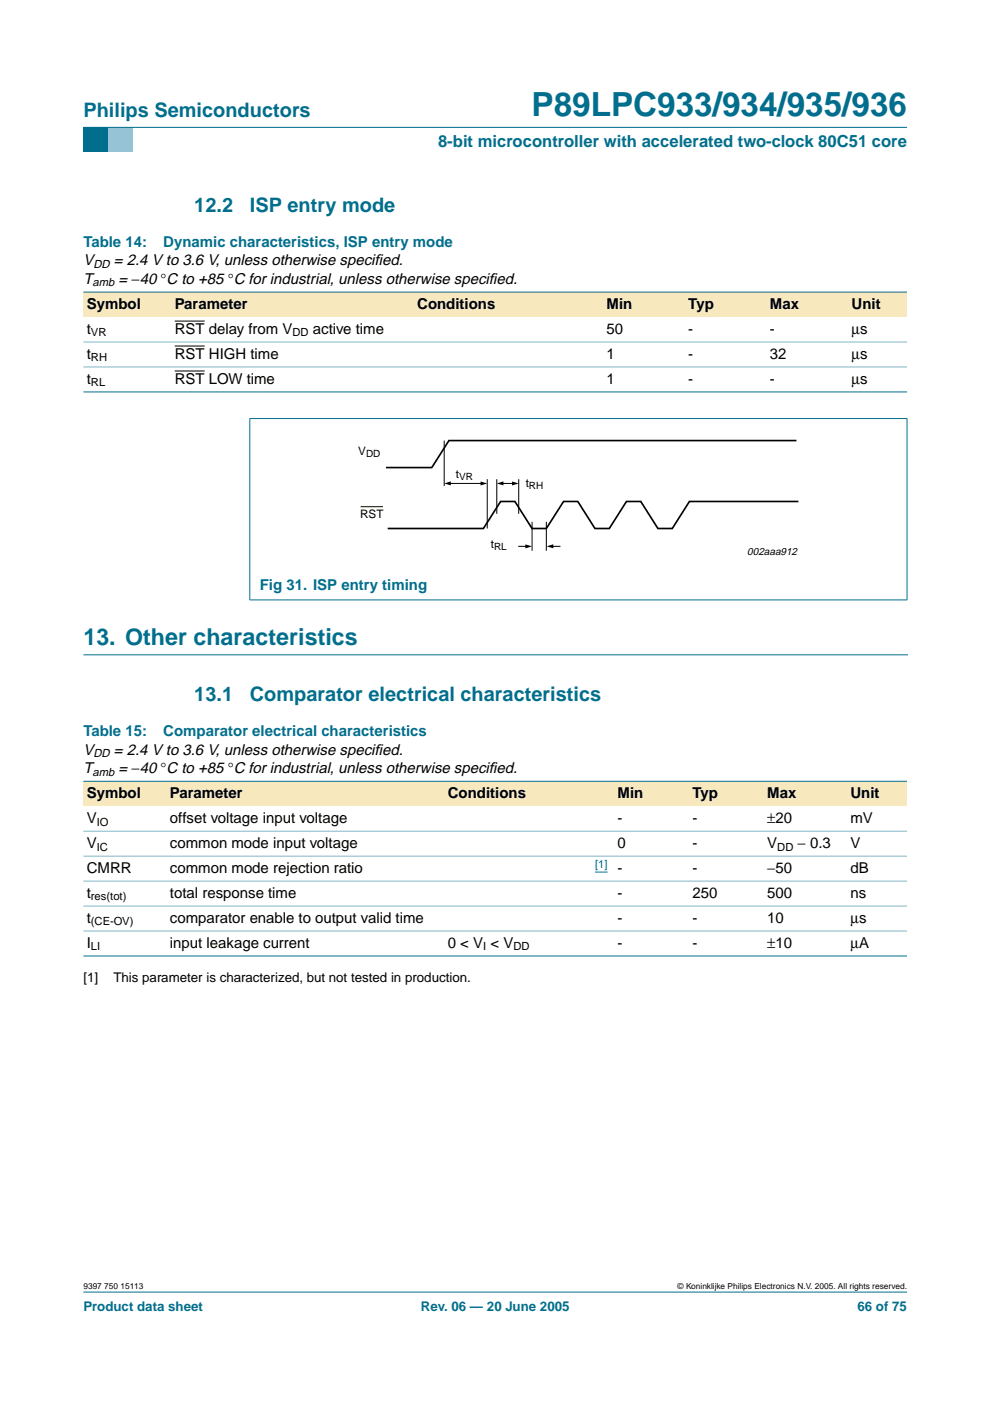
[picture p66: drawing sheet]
<svg xmlns="http://www.w3.org/2000/svg" width="210mm" height="297mm" viewBox="0 0 210 297" stroke-linecap="round" stroke-linejoin="round" font-family="sans-serif">
<defs><g id="words">
<text font-size="7.1" fill="#006e8c" x="112.7" y="24.7">P89LPC933/934/935/936</text>
<text font-size="4.9" fill="#006e8c" x="17.7" y="136.8">13. Other characteristics</text>
<g font-size="4.2" fill="#006e8c">
<text x="17.7" y="24.9">Philips Semiconductors</text>
<text x="41.2" y="45">12.2</text>
<text x="53" y="45">ISP entry mode</text>
<text x="41.2" y="148.7">13.1</text>
<text x="53" y="148.7">Comparator electrical characteristics</text>
</g>
<text font-size="3.5" fill="#006e8c" x="92.9" y="31.1">8-bit microcontroller with accelerated two-clock 80C51 core</text>
<g font-size="3.2" fill="#006e8c">
<text x="17.7" y="52.4">Table 14:</text>
<text x="34.6" y="52.4">Dynamic characteristics, ISP entry mode</text>
<text x="55.1" y="125.1">Fig 31. ISP entry timing</text>
<text x="17.7" y="156.1">Table 15:</text>
<text x="34.6" y="156.1">Comparator electrical characteristics</text>
</g>
<g font-size="3.2">
<text x="17.7" y="56.3">V</text>
<text x="24.1" y="56.3">= 2.4 V to 3.6 V, unless otherwise specif</text>
<text x="79.4" y="56.3">ied.</text>
<text x="17.7" y="60.2">T</text>
<text x="18.4" y="65.5">Symbol</text>
<text x="25.1" y="60.2">= −40 °C to +85 °C for industrial, unless otherwise specif</text>
<text x="37.1" y="65.5">Parameter</text>
<text x="88.5" y="65.5">Conditions</text>
<text x="103.7" y="60.2">ied.</text>
<text x="128.6" y="65.5">Min</text>
<text x="145.9" y="65.5">Typ</text>
<text x="163.2" y="65.5">Max</text>
<text x="180.6" y="65.5">Unit</text>
<text x="18.4" y="70.7">t</text>
<text x="37.1" y="70.7">RST delay from V</text>
<text x="66.3" y="70.7">active time</text>
<text x="128.6" y="70.7">50</text>
<text x="145.9" y="70.7">-</text>
<text x="163.2" y="70.7">-</text>
<text x="180.6" y="70.7">µs</text>
<text x="18.4" y="76">t</text>
<text x="37.1" y="76">RST HIGH time</text>
<text x="128.6" y="76">1</text>
<text x="145.9" y="76">-</text>
<text x="163.2" y="76">32</text>
<text x="180.6" y="76">µs</text>
<text x="18.4" y="81.3">t</text>
<text x="37.1" y="81.3">RST LOW time</text>
<text x="128.6" y="81.3">1</text>
<text x="145.9" y="81.3">-</text>
<text x="163.2" y="81.3">-</text>
<text x="180.6" y="81.3">µs</text>
<text x="17.7" y="160">V</text>
<text x="24.1" y="160">= 2.4 V to 3.6 V, unless otherwise specif</text>
<text x="79.4" y="160">ied.</text>
<text x="17.7" y="163.9">T</text>
<text x="25.1" y="163.9">= −40 °C to +85 °C for industrial, unless otherwise specif</text>
<text x="103.7" y="163.9">ied.</text>
<text x="18.4" y="169.2">Symbol</text>
<text x="36" y="169.2">Parameter</text>
<text x="94.9" y="169.2">Conditions</text>
<text x="130.9" y="169.2">Min</text>
<text x="146.8" y="169.2">Typ</text>
<text x="162.7" y="169.2">Max</text>
<text x="180.3" y="169.2">Unit</text>
<text x="18.4" y="174.5">V</text>
<text x="18.4" y="179.8">V</text>
<text x="36" y="174.5">offset voltage input voltage</text>
<text x="36" y="179.8">common mode input voltage</text>
<text x="130.9" y="174.5">-</text>
<text x="130.9" y="179.8">0</text>
<text x="146.8" y="174.5">-</text>
<text x="146.8" y="179.8">-</text>
<text x="162.7" y="174.5">±20</text>
<text x="162.7" y="179.8">V</text>
<text x="169.1" y="179.8">− 0.3</text>
<text x="180.3" y="179.8">V</text>
<text x="180.3" y="174.5">mV</text>
<text x="18.4" y="185">CMRR</text>
<text x="36" y="185">common mode rejection ratio</text>
<text x="130.9" y="185">-</text>
<text x="146.8" y="185">-</text>
<text x="162.7" y="185">−50</text>
<text x="180.3" y="185">dB</text>
<text x="18.4" y="190.3">t</text>
<text x="36" y="190.3">total response time</text>
<text x="130.9" y="190.3">-</text>
<text x="146.8" y="190.3">250</text>
<text x="162.7" y="190.3">500</text>
<text x="180.3" y="190.3">ns</text>
<text x="18.4" y="195.6">t</text>
<text x="36" y="195.6">comparator enable to output valid time</text>
<text x="130.9" y="195.6">-</text>
<text x="146.8" y="195.6">-</text>
<text x="162.7" y="195.6">10</text>
<text x="180.3" y="195.6">µs</text>
<text x="18.4" y="200.9">I</text>
<text x="36" y="200.9">input leakage current</text>
<text x="94.9" y="200.9">0 &lt; V &lt; V</text>
<text x="130.9" y="200.9">-</text>
<text x="146.8" y="200.9">-</text>
<text x="162.7" y="200.9">±10</text>
<text x="180.3" y="200.9">µA</text>
</g>
<g font-size="2.8">
<text x="17.7" y="208.1">[1]</text>
<text x="24" y="208.1">This parameter is characterized, but not tested in production.</text>
</g>
<g font-size="2.8" fill="#006e8c">
<text x="17.7" y="278">Product data sheet</text>
<text x="89.2" y="278">Rev. 06 — 20 June 2005</text>
<text x="181.8" y="278">66 of 75</text>
</g>
<g font-size="2.5">
<text x="76" y="96.5">V</text>
<text x="96.7" y="101.3">t</text>
<text x="111.5" y="103.2">t</text>
<text x="76.4" y="109.7">RST</text>
<text x="104.1" y="116.2">t</text>
</g>
<g font-size="2.4">
<text x="19.8" y="56.9">DD</text>
<text x="19.6" y="60.7">amb</text>
<text x="19.3" y="71.3">VR</text>
<text x="62" y="71.3">DD</text>
<text x="19.3" y="76.6">RH</text>
<text x="19.3" y="81.9">RL</text>
<text x="19.8" y="160.6">DD</text>
<text x="19.6" y="164.5">amb</text>
<text x="20.5" y="175">IO</text>
<text x="20.5" y="180.3">IC</text>
<text x="164.8" y="180.3">DD</text>
<text x="19.3" y="190.9">res(tot)</text>
<text x="19.3" y="196.2">(CE-OV)</text>
<text x="19.3" y="201.5">LI</text>
<text x="102.4" y="201.5">I</text>
<text x="108.8" y="201.5">DD</text>
</g>
<text font-size="2.4" fill="#00f" x="126.2" y="184.1">[1]</text>
<text font-size="2.2" x="158.4" y="117.7">002aaa912</text>
<g font-size="2.1">
<text x="77.6" y="97">DD</text>
<text x="97.4" y="101.8">VR</text>
<text x="112.2" y="103.6">RH</text>
<text x="104.7" y="116.7">RL</text>
</g>
<g font-size="1.8">
<text x="17.7" y="273.4">9397 750 15113</text>
<text x="143.7" y="273.4">© Koninklijke Philips Electronics N.V. 2005. All rights reserved.</text>
</g>
</g></defs>
<path d="M17.7 273.9h174.6z" fill="#006e8c" stroke="#006e8c" stroke-width=".21"/>
<path d="M17.7 27h5.3v5.3h-5.3z" fill-rule="evenodd" fill="#006e8c"/>
<path d="M23 27h5.3v5.3h-5.3z" fill-rule="evenodd" fill="#96c4d6"/>
<path d="M17.7 27h174.6z" fill="#006e8c" stroke="#006e8c" stroke-width=".21"/>
<path d="M17.7 138.8h174.7" fill="none" stroke="#006e8c" stroke-width=".21"/>
<g fill="#f7e8bd">
<path d="M17.7 61.9h18.6v5.3h-18.6z" fill-rule="evenodd"/>
<path d="M36.3 61.9h51.4v5.3h-51.4z" fill-rule="evenodd"/>
<path d="M87.7 61.9h29.8v5.3h-29.8z" fill-rule="evenodd"/>
<path d="M117.5 61.9h10.4v5.3h-10.4z" fill-rule="evenodd"/>
<path d="M127.9 61.9h17.3v5.3h-17.3z" fill-rule="evenodd"/>
<path d="M145.2 61.9h17.3v5.3h-17.3z" fill-rule="evenodd"/>
<path d="M162.5 61.9h17.3v5.3h-17.3z" fill-rule="evenodd"/>
<path d="M179.8 61.9h12.5v5.3h-12.5z" fill-rule="evenodd"/>
</g>
<g fill="none" stroke="#000" stroke-width=".21">
<path d="M37.1 68.1h6.3M37.1 73.4h6.3M37.1 78.7h6.3M94.2 93.4v9.6M76.5 107.4h4.7M95.3 102.5h6.9M103.3 101.6v10.5M105.3 101.6v7.3M106.5 102.5h2.4M110 115.8h1.7M110 101.6v7.3M112.8 110.6v6.2"/>
<path d="M115.8 110.6v6.2M117 115.8h1.7"/>
</g>
<g fill="#006e8c" stroke="#006e8c" stroke-width=".21">
<path d="M17.7 61.9h174.6z"/>
<path d="M17.7 83.1h174.6z"/>
<path d="M53 88.8v38.4z"/>
<path d="M192.3 88.8v38.4z"/>
<path d="M52.9 88.7h139.5z"/>
<path d="M52.9 127.2h139.5z"/>
</g>
<g fill="#80b6c6" stroke="#80b6c6" stroke-width=".21">
<path d="M17.7 72.5h174.6z"/>
<path d="M17.7 77.8h174.6z"/>
</g>
<path d="M168.9 93.4h-73.7l-3.7 5.7h-9.7M169.3 106.3h-23.1l-3.7 5.8h-3l-3.6-5.8h-3.1l-3.6 5.8h-3.1l-3.6-5.8h-3l-3.7 5.8h-3l-3.6-5.8h-3.1l-3.6 5.8h-20.3" fill="none" stroke="#000" stroke-width=".35"/>
<path d="M94.2 102.5l1.4-.4v.8zM101.9 102.1l1.4 .4-1.4 .4zM105.3 102.5l1.4-.4v.8zM108.6 102.1l1.4 .4-1.4 .4zM111.4 115.4l1.4 .4-1.4 .5zM115.9 115.8l1.4-.4v.8z" fill="#000"/>
<g fill="#f7e8bd">
<path d="M17.7 165.6h17.6v5.3h-17.6z" fill-rule="evenodd"/>
<path d="M35.3 165.6h58.9v5.3h-58.9z" fill-rule="evenodd"/>
<path d="M94.2 165.6h26.9v5.3h-26.9z" fill-rule="evenodd"/>
<path d="M121.1 165.6h9.1v5.3h-9.1z" fill-rule="evenodd"/>
<path d="M130.2 165.6h15.9v5.3h-15.9z" fill-rule="evenodd"/>
<path d="M146.1 165.6h15.9v5.3h-15.9z" fill-rule="evenodd"/>
<path d="M162 165.6h17.6v5.3h-17.6z" fill-rule="evenodd"/>
<path d="M179.6 165.6h12.7v5.3h-12.7z" fill-rule="evenodd"/>
</g>
<path d="M126.2 184.9h2.6" fill="none" stroke="#00f" stroke-width=".21"/>
<g fill="#006e8c" stroke="#006e8c" stroke-width=".21">
<path d="M17.7 165.6h174.6z"/>
<path d="M17.7 202.7h174.6z"/>
</g>
<g fill="#80b6c6" stroke="#80b6c6" stroke-width=".21">
<path d="M17.7 176.2h174.6z"/>
<path d="M17.7 181.5h174.6z"/>
<path d="M17.7 186.8h174.6z"/>
<path d="M17.7 192.1h174.6z"/>
<path d="M17.7 197.4h174.6z"/>
</g>
<use href="#words"/>
</svg>
